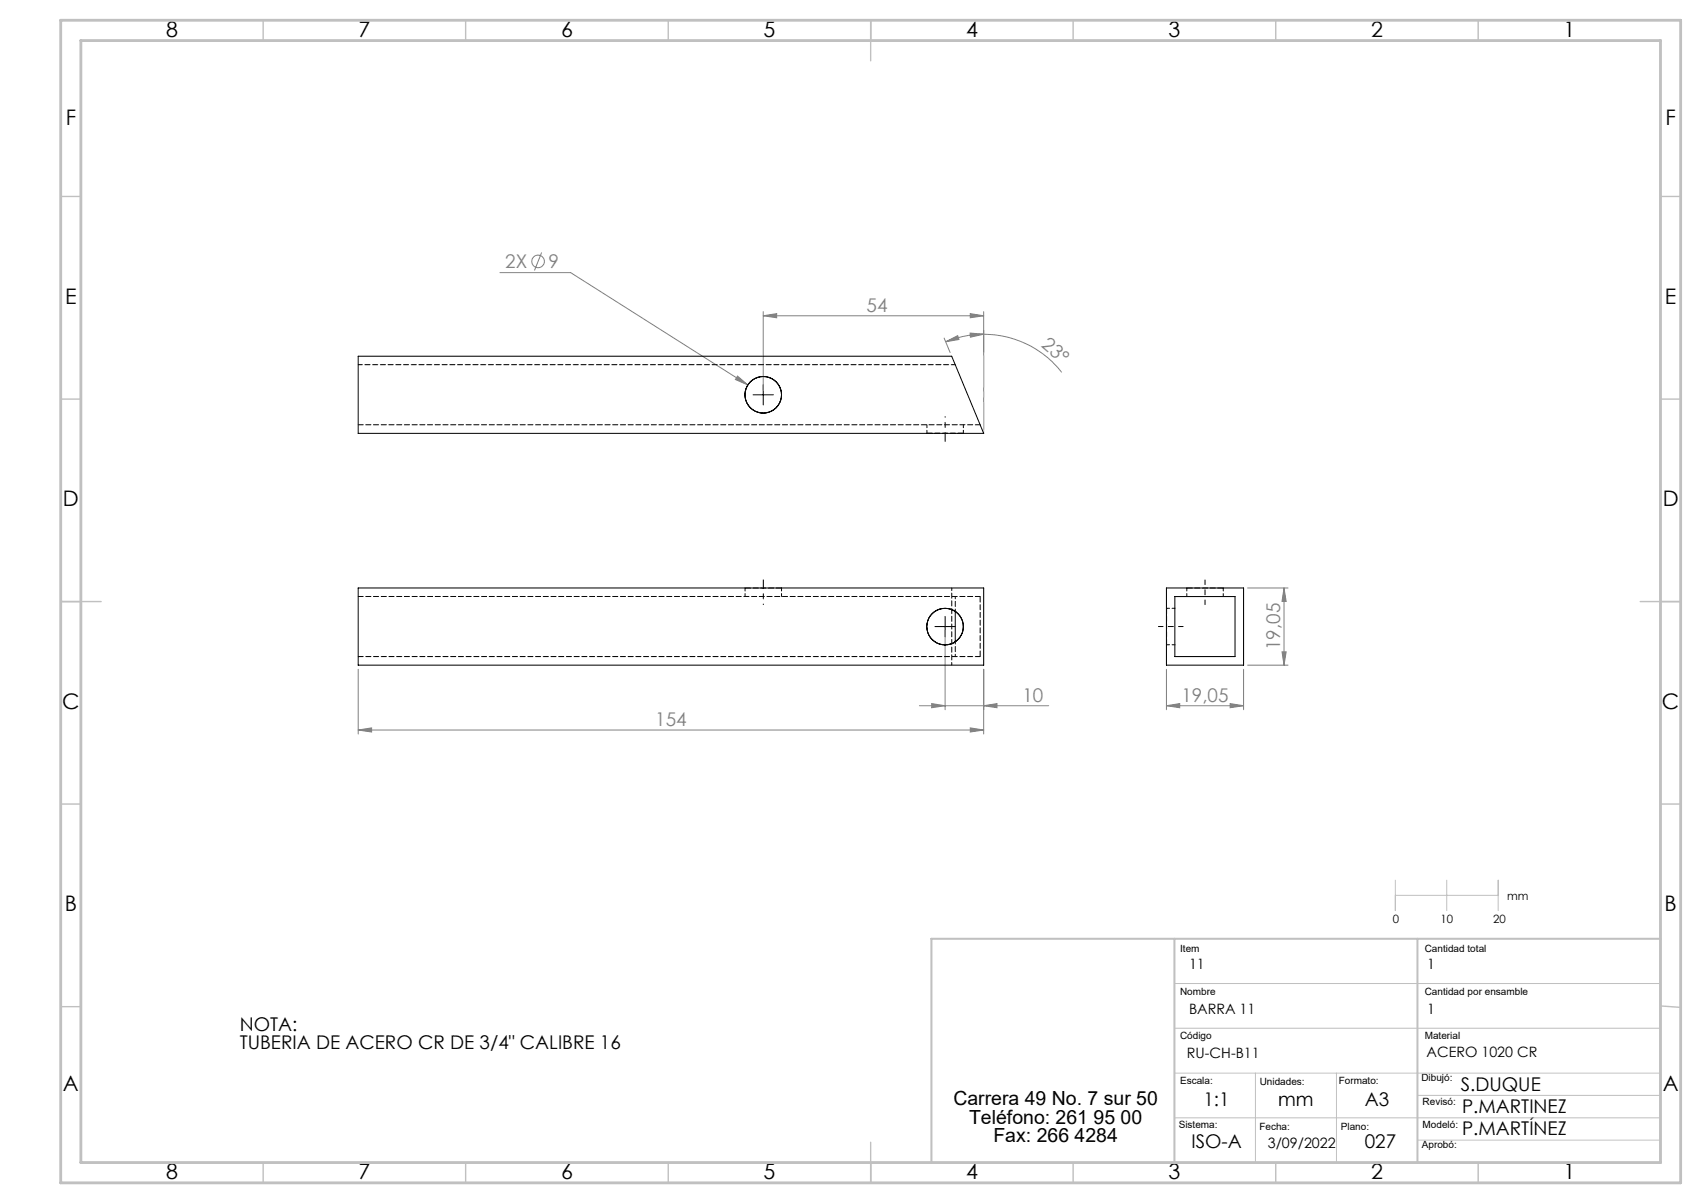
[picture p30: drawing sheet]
<svg xmlns="http://www.w3.org/2000/svg" width="420mm" height="297mm" viewBox="0 0 420 297" stroke-linecap="round" stroke-linejoin="round" font-family="sans-serif">
<defs><g id="words">
<g font-size="5.3">
<text x="41" y="9">8</text>
<text x="88.5" y="9">7</text>
<text x="138.5" y="9">6</text>
<text x="188.5" y="9">5</text>
<text x="238.5" y="9">4</text>
<text x="288.5" y="9">3</text>
<text x="338.5" y="9">2</text>
<text x="386" y="9">1</text>
<text x="16.2" y="30.8">F</text>
<text x="411.2" y="30.8">F</text>
<text x="16.1" y="75">E</text>
<text x="411.1" y="75">E</text>
<text x="15.5" y="125">D</text>
<text x="410.5" y="125">D</text>
<text x="15.4" y="175">C</text>
<text x="410.4" y="175">C</text>
<text x="16" y="225">B</text>
<text x="411" y="225">B</text>
<text x="15.5" y="269.3">A</text>
<text x="410.5" y="269.3">A</text>
<text x="41" y="291">8</text>
<text x="88.5" y="291">7</text>
<text x="138.5" y="291">6</text>
<text x="188.5" y="291">5</text>
<text x="238.5" y="291">4</text>
<text x="288.5" y="291">3</text>
<text x="338.5" y="291">2</text>
<text x="386" y="291">1</text>
</g>
<g font-size="4.8">
<text x="235.4" y="272.9">Carrera 49 No. 7 sur 50</text>
<text x="239.3" y="277.4">Teléfono: 261 95 00</text>
<text x="245.3" y="281.9">Fax: 266 4284</text>
</g>
<g font-size="4.7" fill="#808080">
<text x="124.7" y="66.2">2X</text>
<text x="135.4" y="66.2">9</text>
<text x="214" y="76.9">54</text>
<text x="256.9" y="85.4" transform="rotate(41 256.9 85.4)">23°</text>
<text x="316" y="160.5" transform="rotate(-90 316 160.5)">19,05</text>
<text x="252.5" y="173.2">10</text>
<text x="291.7" y="173.2">19,05</text>
<text x="161.8" y="179.2">154</text>
</g>
<g font-size="4.7">
<text x="59.2" y="254.6">NOTA:</text>
<text x="59.2" y="259.1">TUBERIA DE ACERO CR DE 3/4&quot; CALIBRE 16</text>
<text x="360.7" y="269.2">S.DUQUE</text>
<text x="297.2" y="272.9">1:1</text>
<text x="315.6" y="272.9">mm</text>
<text x="337" y="272.9">A3</text>
<text x="361" y="274.8">P.MARTINEZ</text>
<text x="361" y="280.2">P.MARTÍNEZ</text>
<text x="294.2" y="283.5">ISO-A</text>
<text x="337" y="283.5">027</text>
</g>
<g font-size="3.5">
<text x="293.6" y="239.2">11</text>
<text x="352.4" y="239.2">1</text>
<text x="293.6" y="250.2">BARRA 11</text>
<text x="352.4" y="250.2">1</text>
<text x="293.1" y="261.2">RU-CH-B11</text>
<text x="352.2" y="261.1">ACERO 1020 CR</text>
<text x="313" y="283.5">3/09/2022</text>
</g>
<g font-size="2.8">
<text x="343.9" y="227.8">0</text>
<text x="355.7" y="227.8">10</text>
<text x="368.7" y="227.8">20</text>
<text x="372.2" y="222.3">mm</text>
</g>
<g font-size="2.5">
<text x="291.4" y="235.1">Item</text>
<text x="351.8" y="235.1">Cantidad total</text>
<text x="291.4" y="245.5">Nombre</text>
<text x="351.8" y="245.5">Cantidad por ensamble</text>
<text x="291.4" y="256.5">Código</text>
<text x="351.8" y="256.5">Material</text>
<text x="291.4" y="267.7">Escala:</text>
<text x="311" y="267.8">Unidades:</text>
<text x="330.6" y="267.7">Formato:</text>
<text x="351" y="267">Dibujó:</text>
<text x="351.3" y="272.9">Revisó:</text>
<text x="291" y="278.4">Sistema:</text>
<text x="311" y="279">Fecha:</text>
<text x="331.1" y="279">Plano:</text>
<text x="351.3" y="278.4">Modeló:</text>
<text x="351.1" y="283.5">Aprobó:</text>
</g>
</g></defs>
<g fill="none" stroke="#808080" stroke-width=".25">
<path d="M123.4 67.3h17.5l43.7 27.7M133.7 62.3l-1.7 4.5M188.5 78l3.3-.6v1.1zM188.5 76.9v19.6M188.5 78h54.4M239.6 77.4l3.3 .6-3.3 .5zM242.9 76.9v29.1M182.1 92.8l2.5 2.2-3-1.3zM233.1 83.5l1.5 3.5M233.5 84.4l3-1.5 .3 .9zM239.5 82.2l3.4 .3-3.3 .8zM242.9 82.5a25.7 25.7 0 0 0-9.4 1.9"/>
<path d="M242.9 82.5a24.5 24.5 0 0 1 19.2 9.4M233.4 155.7v19.5M308 145.2h10M317 145.2l.6 3.3h-1.1zM317 145.2v19M88.4 165.2v16M227 174.2h31.9M230 173.7l3.4 .5-3.4 .5zM239.6 179.7l3.3 .5-3.3 .5zM242.9 174.2l3.3-.5v1zM242.9 165.2v16M288 174.2l3.3-.5v1z"/>
<path d="M288 165.2v10M288 174.2h19.1M303.7 173.7l3.4 .5-3.4 .5zM307.1 165.2v10M308 164.2h10M316.5 160.9h1.1l-.6 3.3zM88.4 180.2l3.4-.5v1zM88.4 180.2h154.5"/>
<circle cx="132.9" cy="64.5" r="1.56"/>
</g>
<path d="M233.4 109v-2.1M188.5 143.2v2" fill="none" stroke="#000" stroke-width=".25" stroke-dasharray="15.2 1.3 1.3 1.3"/>
<path d="M233.4 102.9v4M188.5 149.3v-4.1" fill="none" stroke="#000" stroke-width=".25" stroke-dasharray="15.2 1.3 1.3 1.3" stroke-dashoffset="15.1"/>
<path d="M286 154.7h6.1M297.5 149.3v-6.1" fill="none" stroke="#000" stroke-width=".25" stroke-dasharray="15.2 1.3 1.3 1.3" stroke-dashoffset="14.1"/>
<path d="M185.9 97.5h5.1M188.5 95v5M230.9 154.7h4.9M233.4 152.2v5" fill="none" stroke="#000" stroke-width=".25"/>
<path d="M242.9 107v-19.1" fill="none" stroke="#c0c0c0" stroke-width=".25" stroke-dasharray="15.2 1.3 1.3 1.3" stroke-dashoffset="7.6"/>
<path d="M344.5 217.3v7.5M357.2 217.3v7.5M369.9 217.3v7.5M344.5 221h25.4M290 242.8h120M290 253.9h120M290 264.9h120M290 276h120M310 264.9v22.1M330 264.9v22.1M350 270.4h60M350 281.5h60" fill="none" stroke="#c0c0c0" stroke-width=".25"/>
<g fill="none" stroke="#c0c0c0" stroke-width=".35">
<path d="M65 5v5M115 5v5M165 5v5M215 5v10M265 5v5M315 5v5M365 5v5M15 48.5h5M410 48.5h5M15 98.5h5M410 98.5h5M15 148.5h10"/>
<path d="M405 148.5h10M15 198.5h5M410 198.5h5M15 248.5h5M410 248.4l5 .3M65 287v5M115 287v5M165 287v5M215 282v10M265 287v5M315 287v5M365 287v5"/>
</g>
<path d="M290 231.8v55.2M350 231.8v55.2M410 231.8h-180v55.2" fill="none" stroke="#c0c0c0" stroke-width=".5"/>
<path d="M15 5h400v287h-400zM20 10h390v277h-390z" fill="none" stroke="#c0c0c0" stroke-width=".7"/>
<g fill="#808080">
<path d="M182.1 92.8l2.5 2.2-3-1.3z"/>
<path d="M239.5 82.2l3.4 .3-3.3 .8zM233.5 84.4l3-1.5 .3 .9z"/>
<path d="M239.6 77.4l3.3 .6-3.3 .5zM188.5 78l3.3-.6v1.1z"/>
<path d="M288 174.2l3.3-.5v1zM303.7 173.7l3.4 .5-3.4 .5z"/>
<path d="M316.5 160.9h1.1l-.6 3.3zM317 145.2l.6 3.3h-1.1z"/>
<path d="M88.4 180.2l3.4-.5v1zM239.6 179.7l3.3 .5-3.3 .5zM230 173.7l3.4 .5-3.4 .5zM242.9 174.2l3.3-.5v1z"/>
</g>
<g fill="none" stroke="#000" stroke-width=".25">
<path d="M88.4 87.9h146.6l7.9 19.1h-154.5zM88.4 145.2h154.5v19h-154.5zM235.9 151v7.4M288 145.2h19.1v19h-19.1zM290.1 147.3h14.8v14.8h-14.8z"/>
<circle cx="188.4" cy="97.5" r="4.5"/>
<circle cx="233.3" cy="154.7" r="4.5"/>
<circle cx="233.4" cy="154.7" r="4.5"/>
</g>
<path d="M88.5 104.9h153.5M88.5 147.3h153.5M88.5 162.1h153.5" fill="none" stroke="#000" stroke-width=".25" stroke-dasharray="1.3 .6" stroke-dashoffset=".1"/>
<path d="M237.9 106.9h-9M193 145.2h-9M242 147.3v14.8M288 159.2v-9M302 145.2h-9" fill="none" stroke="#000" stroke-width=".25" stroke-dasharray="1.3 .6" stroke-dashoffset="-.1"/>
<path d="M235.9 150.9v-3.6M235.9 162.1v-3.7" fill="none" stroke="#000" stroke-width=".25" stroke-dasharray="1.3 .6" stroke-dashoffset=".7"/>
<path d="M235 164.2v-19" fill="none" stroke="#000" stroke-width=".25" stroke-dasharray="1.3 .6" stroke-dashoffset=".6"/>
<path d="M228.9 106.9l-.1 .1M237.9 107v-.1M183.9 145.2h.1M193 145.2h.1M288 159.2h.1M288 150.2h.1M293 145.2h.1M302 145.2h.1" fill="none" stroke="#000" stroke-width=".25" stroke-dasharray="1.3 .6"/>
<path d="M228.9 104.9v2M237.9 106.9v-2M184 145.2v2.1M193 147.3v-2.1M288 159.2h2.1M290.1 150.2h-2.1M293 145.2v2.1M302 147.3v-2.1" fill="none" stroke="#000" stroke-width=".25" stroke-dasharray="1.3 .6" stroke-dashoffset=".5"/>
<path d="M88.5 90h147.4" fill="none" stroke="#000" stroke-width=".25" stroke-dasharray="1.3 .6" stroke-dashoffset=".3"/>
<use href="#words"/>
</svg>
